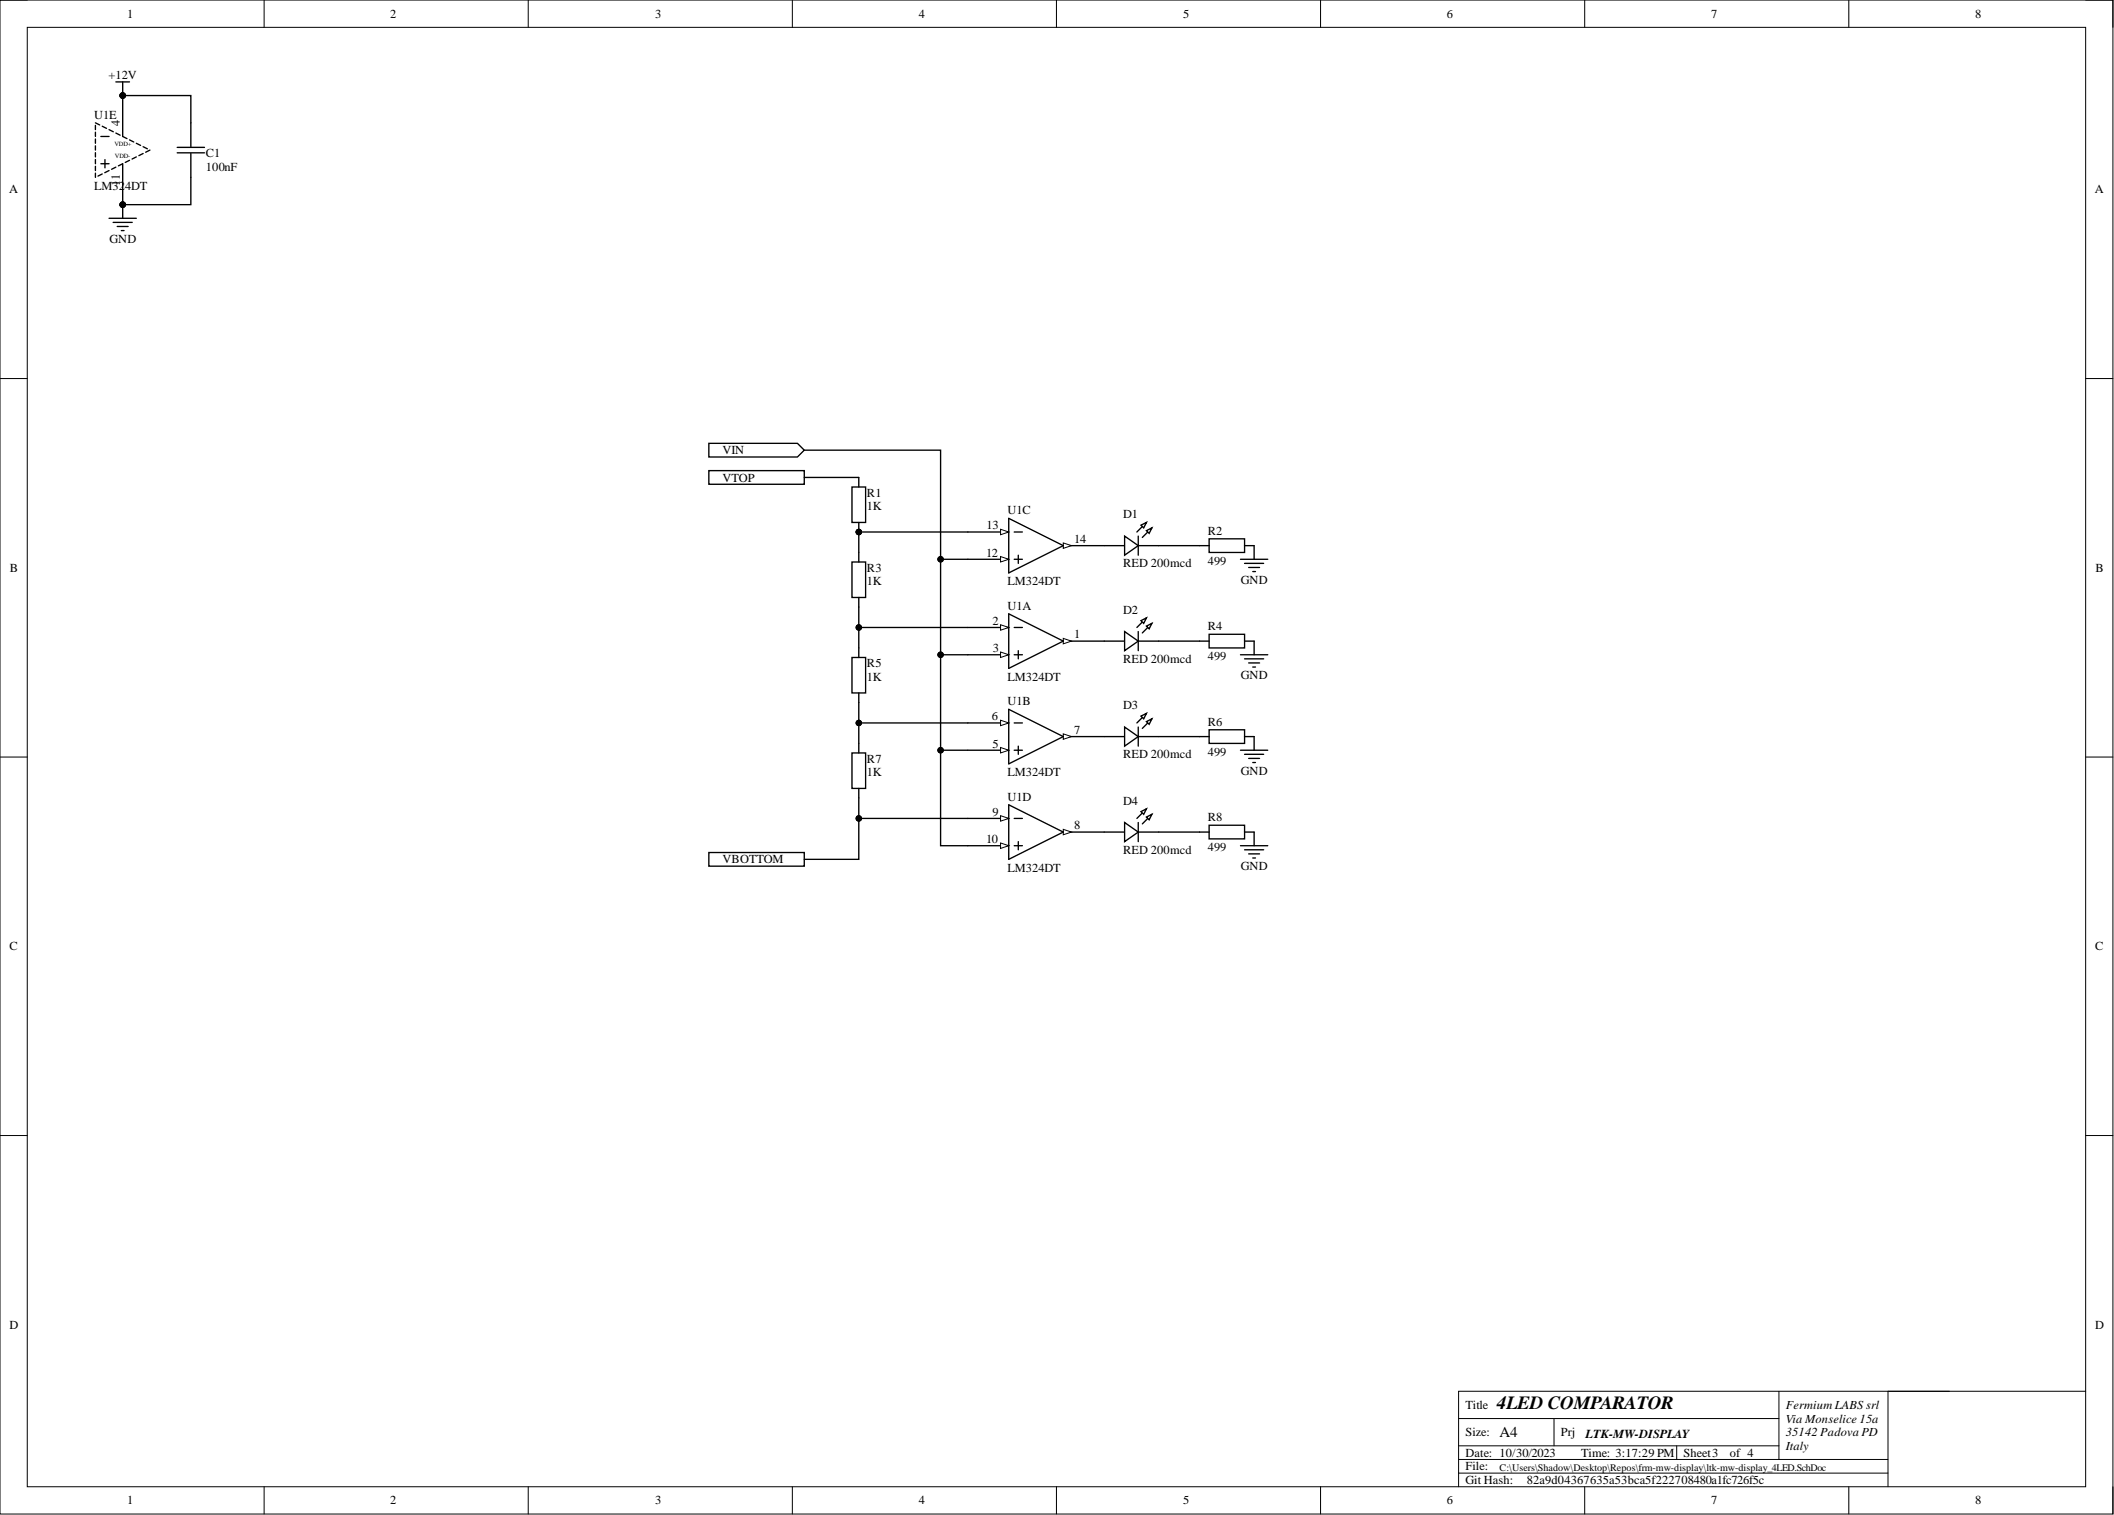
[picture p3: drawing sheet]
<svg xmlns="http://www.w3.org/2000/svg" width="393mm" height="282mm" viewBox="0 0 393 282" stroke-linecap="round" stroke-linejoin="round" font-family="sans-serif">
<defs><g id="words">
<text font-size="3.5" x="278.5" y="262.1">4LED COMPARATOR</text>
<text font-size="2.8" x="279" y="267.4">A4</text>
<g font-size="2.3">
<text x="23.7" y="3.3">1</text>
<text x="72.6" y="3.3">2</text>
<text x="121.9" y="3.3">3</text>
<text x="171" y="3.3">4</text>
<text x="220.2" y="3.3">5</text>
<text x="269.2" y="3.3">6</text>
<text x="318.4" y="3.3">7</text>
<text x="367.5" y="3.3">8</text>
<text x="20.2" y="14.7">+12V</text>
<text x="17.5" y="22.1">U1E</text>
<text x="22.3" y="23.4" transform="rotate(-90 22.3 23.4)">4</text>
<text x="38.3" y="29.2">C1</text>
<text x="1.7" y="36">A</text>
<text x="17.5" y="35.3">LM32</text>
<text x="22.3" y="34.5" transform="rotate(-90 22.3 34.5)">11</text>
<text x="23.3" y="35.3">4DT</text>
<text x="38.3" y="31.7">100nF</text>
<text x="389.8" y="36">A</text>
<text x="20.4" y="45.2">GND</text>
<text x="134.4" y="89.6">VTOP</text>
<text x="134.4" y="84.5">VIN</text>
<text x="161.3" y="92.4">R1</text>
<text x="161.3" y="94.9">1K</text>
<text x="187.4" y="95.7">U1C</text>
<text x="183.6" y="98.5">13</text>
<text x="199.9" y="101">14</text>
<text x="209" y="96.4">D1</text>
<text x="224.7" y="99.5">R2</text>
<text x="1.9" y="106.4">B</text>
<text x="161.3" y="106.3">R3</text>
<text x="183.5" y="103.5">12</text>
<text x="209" y="105.6">RED 200mcd</text>
<text x="224.7" y="105.1">499</text>
<text x="389.9" y="106.4">B</text>
<text x="161.3" y="108.9">1K</text>
<text x="187.4" y="113.4">U1A</text>
<text x="187.4" y="108.9">LM324DT</text>
<text x="230.9" y="108.6">GND</text>
<text x="184.7" y="116.2">2</text>
<text x="199.9" y="118.8">1</text>
<text x="209" y="114.2">D2</text>
<text x="224.7" y="117.3">R4</text>
<text x="161.3" y="124.1">R5</text>
<text x="184.7" y="121.3">3</text>
<text x="209" y="123.3">RED 200mcd</text>
<text x="224.7" y="122.8">499</text>
<text x="161.3" y="126.6">1K</text>
<text x="187.4" y="126.6">LM324DT</text>
<text x="187.4" y="131.2">U1B</text>
<text x="209" y="132">D3</text>
<text x="230.9" y="126.4">GND</text>
<text x="184.6" y="134">6</text>
<text x="199.9" y="136.5">7</text>
<text x="224.7" y="135">R6</text>
<text x="161.3" y="141.9">R7</text>
<text x="184.7" y="139.1">5</text>
<text x="209" y="141.1">RED 200mcd</text>
<text x="224.7" y="140.6">499</text>
<text x="161.3" y="144.4">1K</text>
<text x="187.4" y="144.4">LM324DT</text>
<text x="187.4" y="149">U1D</text>
<text x="209" y="149.7">D4</text>
<text x="230.9" y="144.1">GND</text>
<text x="184.7" y="151.8">9</text>
<text x="199.9" y="154.3">8</text>
<text x="224.7" y="152.8">R8</text>
<text x="134.4" y="160.6">VBOTTOM</text>
<text x="183.5" y="156.8">10</text>
<text x="209" y="158.9">RED 200mcd</text>
<text x="224.7" y="158.4">499</text>
<text x="230.9" y="161.9">GND</text>
<text x="187.4" y="162.2">LM324DT</text>
<text x="1.8" y="176.8">C</text>
<text x="389.8" y="176.8">C</text>
<text x="1.8" y="247.3">D</text>
<text x="389.8" y="247.3">D</text>
<text x="272.7" y="262.1">Title</text>
<text x="332.3" y="262.1">Fermium LABS srl</text>
<text x="272.7" y="267.2">Size:</text>
<text x="290.4" y="267.2">Prj</text>
<text x="295" y="267.5">LTK-MW-DISPLAY</text>
<text x="332.3" y="264.7">Via Monselice 15a</text>
<text x="332.3" y="267.2">35142 Padova PD</text>
<text x="332.3" y="269.8">Italy</text>
<text x="272.7" y="271">Date: 10/30/2023</text>
<text x="272.7" y="273.6">File:</text>
<text x="294.2" y="271">Time: 3:17:29 PM</text>
<text x="313.2" y="271">Sheet3</text>
<text x="321.9" y="271">of 4</text>
<text x="23.7" y="279.9">1</text>
<text x="72.6" y="279.9">2</text>
<text x="121.9" y="279.9">3</text>
<text x="171" y="279.9">4</text>
<text x="220.2" y="279.9">5</text>
<text x="269.2" y="279.9">6</text>
<text x="272.7" y="276.1">Git Hash:</text>
<text x="284.1" y="276.1">82a9d04367635a53bca5f222708480a1fc726f5c</text>
<text x="318.4" y="279.9">7</text>
<text x="367.5" y="279.9">8</text>
</g>
<text font-size="1.9" x="279" y="273.7">C:\Users\Shadow\Desktop\Repos\frm-mw-display\ltk-mw-display_4LED.SchDoc</text>
<g font-size="1.2">
<text x="21.3" y="27.2">VDD+</text>
<text x="21.4" y="29.4">VDD-</text>
</g>
</g></defs>
<g fill="none" stroke="#000" stroke-width=".19">
<path d="M0 0h393.1v281.7h-393.1zM0 0h5.1M5.1 5.1h383v271.5h-383zM49.1 0v5.1M98.3 0v5.1M147.4 0v5.1M196.6 0v5.1M245.7 0v5.1M294.9 0v5.1M344 0v5.1M388.1 0h5v5.1M0 70.4h5.1"/>
<path d="M388.1 70.4h5M0 140.9h5.1M388.1 140.9h5M0 211.3h5.1M388.1 211.3h5M331 258.9v12.6M351.3 258.9v17.7M388.1 258.9h-116.7v17.7M49.1 276.6v5.1M98.3 276.6v5.1M147.4 276.6v5.1M196.6 276.6v5.1"/>
<path d="M245.7 276.6v5.1M271.4 263.9h59.6M271.4 271.5h79.9M271.4 269h59.6M271.4 274.1h79.9M289.2 263.9v5.1M294.9 276.6v5.1M312 269v2.5M344 276.6v5.1M393.1 276.6v5.1"/>
</g>
<path d="M131.9 87.6h17.7v2.5h-17.7z" fill-rule="evenodd" fill="#fff"/>
<path d="M131.9 87.6h17.7v2.5h-17.7z" fill="none" stroke="#000" stroke-width=".25"/>
<path d="M131.9 158.6h17.7v2.6h-17.7z" fill-rule="evenodd" fill="#fff"/>
<path d="M131.9 158.6h17.7v2.6h-17.7z" fill="none" stroke="#000" stroke-width=".25"/>
<path d="M131.9 82.5h16.5l1.2 1.3-1.2 1.2h-16.5z" fill-rule="evenodd" fill="#fff"/>
<path d="M131.9 82.5h16.5l1.2 1.3-1.2 1.2h-16.5zM158.5 90.6h2.6v6.6h-2.6zM159.8 88.8v1.8M159.8 97.2v1.8M180.1 116.7h7.6" fill="none" stroke="#000" stroke-width=".25"/>
<circle cx="159.8" cy="99" r=".51" fill="#000"/>
<circle cx="159.8" cy="99" r=".51" fill="none" stroke="#000" stroke-width=".19"/>
<path d="M186.2 116.2l1.5 .5-1.5 .6z" fill="#fff"/>
<path d="M186.2 116.2l1.5 .5-1.5 .6z" fill="none" stroke="#000" stroke-width=".19"/>
<path d="M180.1 121.8h7.6" fill="none" stroke="#000" stroke-width=".25"/>
<path d="M186.2 121.3l1.5 .5-1.5 .5z" fill="#fff"/>
<path d="M186.2 121.3l1.5 .5-1.5 .5z" fill="none" stroke="#000" stroke-width=".19"/>
<path d="M197.8 119.3h7.7" fill="none" stroke="#000" stroke-width=".25"/>
<path d="M197.8 118.8l1.6 .5-1.6 .5z" fill="#fff"/>
<path d="M197.8 118.8l1.6 .5-1.6 .5z" fill="none" stroke="#000" stroke-width=".19"/>
<path d="M158.5 104.6h2.6v6.6h-2.6zM159.8 102.8v1.8M159.8 111.2v1.7M187.7 114.2l10.1 5.1-10.1 5.1zM188.7 116.7h1.5M180.1 134.5h7.6M188.7 121.8h1.5M189.5 121.1v1.5" fill="none" stroke="#000" stroke-width=".25"/>
<path d="M186.2 134l1.5 .5-1.5 .5z" fill="#fff"/>
<path d="M186.2 134l1.5 .5-1.5 .5z" fill="none" stroke="#000" stroke-width=".19"/>
<path d="M180.1 139.6h7.6" fill="none" stroke="#000" stroke-width=".25"/>
<path d="M186.2 139.1l1.5 .5-1.5 .5z" fill="#fff"/>
<path d="M186.2 139.1l1.5 .5-1.5 .5z" fill="none" stroke="#000" stroke-width=".19"/>
<path d="M197.8 137h7.7" fill="none" stroke="#000" stroke-width=".25"/>
<path d="M197.8 136.5l1.6 .5-1.6 .6z" fill="#fff"/>
<path d="M197.8 136.5l1.6 .5-1.6 .6z" fill="none" stroke="#000" stroke-width=".19"/>
<path d="M180.1 99h7.6M158.5 122.3h2.6v6.6h-2.6zM159.8 120.6v1.7M159.8 128.9v1.8M187.7 132l10.1 5-10.1 5.1zM188.7 134.5h1.5M188.7 139.6h1.5M189.5 138.8v1.5" fill="none" stroke="#000" stroke-width=".25"/>
<path d="M186.2 98.5l1.5 .5-1.5 .5z" fill="#fff"/>
<path d="M186.2 98.5l1.5 .5-1.5 .5z" fill="none" stroke="#000" stroke-width=".19"/>
<path d="M180.1 104.1h7.6" fill="none" stroke="#000" stroke-width=".25"/>
<path d="M186.2 103.5l1.5 .6-1.5 .5z" fill="#fff"/>
<path d="M186.2 103.5l1.5 .6-1.5 .5z" fill="none" stroke="#000" stroke-width=".19"/>
<path d="M197.8 101.5h7.7" fill="none" stroke="#000" stroke-width=".25"/>
<path d="M197.8 101l1.6 .5-1.6 .5z" fill="#fff"/>
<path d="M197.8 101l1.6 .5-1.6 .5z" fill="none" stroke="#000" stroke-width=".19"/>
<path d="M187.7 96.4l10.1 5.1-10.1 5.1zM188.7 99h1.5M188.7 104.1h1.5M189.5 103.3v1.5M159.8 138.3v1.8M158.5 140.1h2.6v6.6h-2.6zM159.8 146.7v1.8M180.1 152.3h7.6" fill="none" stroke="#000" stroke-width=".25"/>
<path d="M186.2 151.8l1.5 .5-1.5 .5z" fill="#fff"/>
<path d="M186.2 151.8l1.5 .5-1.5 .5z" fill="none" stroke="#000" stroke-width=".19"/>
<path d="M180.1 157.3h7.6" fill="none" stroke="#000" stroke-width=".25"/>
<path d="M186.2 156.8l1.5 .5-1.5 .6z" fill="#fff"/>
<path d="M186.2 156.8l1.5 .5-1.5 .6z" fill="none" stroke="#000" stroke-width=".19"/>
<path d="M197.8 154.8h7.7" fill="none" stroke="#000" stroke-width=".25"/>
<path d="M197.8 154.3l1.6 .5-1.6 .5z" fill="#fff"/>
<g fill="none" stroke="#000" stroke-width=".19">
<path d="M197.8 154.3l1.6 .5-1.6 .5z"/>
<circle cx="22.8" cy="17.8" r=".51"/>
<circle cx="22.8" cy="38.1" r=".51"/>
</g>
<g fill="none" stroke="#000" stroke-width=".25">
<path d="M21.6 15.2h2.5M22.8 15.2v10.2l.8 .4M17.8 22.9l.7 .3M17.8 23.3v.8M17.8 24.6v.8M17.8 25.9v.8M17.8 27.1v.8M17.8 28.4v.8M17.8 29.7v.8M17.8 30.9v.8M17.8 32.2v.8M18.8 25.4h1.5"/>
<path d="M18.8 30.5h1.5M19 23.5l.8 .4M19 32.4l-.8 .4M19.5 29.7v1.5M20.3 24.1l.8 .4M20.3 31.7l-.8 .4M21.6 24.8l.8 .4M21.6 31.1l-.8 .4M22 30.9l.8-.4v10.1M24.1 26l.8 .4M24.1 29.8l-.8 .4M25.4 26.7l.8 .4"/>
<path d="M25.4 29.2l-.8 .4M26.6 27.3l.8 .4M26.6 28.6l-.8 .4M27.9 27.9l-.8 .4M33 27.4h5M33 28.4h5M35.5 22.9v4.4M35.5 28.6v4.4M20.3 40.6h5.1M21.1 41.4h3.5M21.8 42.1h2M22.6 42.9h.5"/>
<path d="M205.5 101.5h3.8M211.8 101.5h3.8M187.7 149.7l10.1 5.1-10.1 5.1zM188.7 152.3h1.5M188.7 157.3h1.5M189.5 156.6v1.5"/>
</g>
<g fill="#000">
<circle cx="22.8" cy="17.8" r=".51"/>
<circle cx="22.8" cy="38.1" r=".51"/>
</g>
<path d="M209.3 99.7l2.5 1.8-2.5 1.8z" fill="#fff"/>
<path d="M209.3 99.7l2.5 1.8-2.5 1.8zM211.8 99.7v3.6M213.3 97.2l-1.8 1.8M214.3 98.2l-1.7 1.8" fill="none" stroke="#000" stroke-width=".25"/>
<path d="M213.3 98.7l1-.5-.5 1z" fill="#fff"/>
<path d="M213.3 98.7l1-.5-.5 1z" fill="none" stroke="#000" stroke-width=".25"/>
<path d="M212.3 97.7l1-.5-.5 1z" fill="#fff"/>
<path d="M212.3 97.7l1-.5-.5 1zM205.5 119.3h3.8M211.8 119.3h3.8" fill="none" stroke="#000" stroke-width=".25"/>
<path d="M209.3 117.5l2.5 1.8-2.5 1.8z" fill="#fff"/>
<path d="M209.3 117.5l2.5 1.8-2.5 1.8zM211.8 117.5v3.6M213.3 115l-1.8 1.7M214.3 116l-1.7 1.8" fill="none" stroke="#000" stroke-width=".25"/>
<path d="M213.3 116.5l1-.5-.5 1z" fill="#fff"/>
<path d="M213.3 116.5l1-.5-.5 1z" fill="none" stroke="#000" stroke-width=".25"/>
<path d="M212.3 115.5l1-.5-.5 1z" fill="#fff"/>
<path d="M212.3 115.5l1-.5-.5 1zM205.5 137h3.8M211.8 137h3.8" fill="none" stroke="#000" stroke-width=".25"/>
<path d="M209.3 135.3l2.5 1.7-2.5 1.8z" fill="#fff"/>
<path d="M209.3 135.3l2.5 1.7-2.5 1.8zM211.8 135.3v3.5M213.3 132.7l-1.8 1.8M214.3 133.7l-1.7 1.8" fill="none" stroke="#000" stroke-width=".25"/>
<path d="M213.3 134.3l1-.6-.5 1.1z" fill="#fff"/>
<path d="M213.3 134.3l1-.6-.5 1.1z" fill="none" stroke="#000" stroke-width=".25"/>
<path d="M212.3 133.2l1-.5-.5 1z" fill="#fff"/>
<path d="M212.3 133.2l1-.5-.5 1zM205.5 154.8h3.8M211.8 154.8h3.8" fill="none" stroke="#000" stroke-width=".25"/>
<path d="M209.3 153l2.5 1.8-2.5 1.8z" fill="#fff"/>
<path d="M209.3 153l2.5 1.8-2.5 1.8zM211.8 153v3.6M213.3 150.5l-1.8 1.8M214.3 151.5l-1.7 1.8" fill="none" stroke="#000" stroke-width=".25"/>
<path d="M213.3 152l1-.5-.5 1z" fill="#fff"/>
<path d="M213.3 152l1-.5-.5 1z" fill="none" stroke="#000" stroke-width=".25"/>
<path d="M212.3 151l1-.5-.5 1z" fill="#fff"/>
<g fill="none" stroke="#000" stroke-width=".25">
<path d="M22.8 17.8h12.7v5.1M35.5 33v5.1h-12.7M149.6 83.8h25.4v73.5h5.1M149.6 88.8h10.2M180.1 99h-20.3v3.8M159.8 112.9v3.8M175 104.1h5.1M180.1 116.7h-20.3v3.9M215.6 101.5h9.4M215.6 119.3h9.4M225 100.2h6.6v2.6h-6.6zM225 118h6.6v2.6h-6.6z"/>
<path d="M230.8 104.1h5.1M231.6 101.5h1.8v2.6M231.6 104.8h3.5M231.6 119.3h1.8v2.5M232.3 105.6h2.1M233.1 106.3h.5M159.8 130.7v3.8M175 121.8h5.1M175 139.6h5.1M180.1 134.5h-20.3v3.8M215.6 137h9.4M225 135.8h6.6v2.5h-6.6z"/>
<path d="M230.8 121.8h5.1M230.8 139.6h5.1M231.6 137h1.8v2.6M231.6 122.6h3.5M232.3 123.3h2.1M233.1 124.1h.5M159.8 148.5v3.8M180.1 152.3h-20.3v7.6h-10.2M212.3 151l1-.5-.5 1zM215.6 154.8h9.4M225 153.5h6.6v2.6h-6.6zM230.8 157.3h5.1"/>
<path d="M231.6 154.8h1.8v2.5M231.6 140.3h3.5M231.6 158.1h3.5M232.3 141.1h2.1M232.3 158.9h2.1M233.1 141.9h.5M233.1 159.6h.5"/>
</g>
<g fill="#000">
<circle cx="22.8" cy="17.8" r=".51"/>
<circle cx="22.8" cy="38.1" r=".51"/>
<circle cx="159.8" cy="99" r=".51"/>
<circle cx="159.8" cy="116.7" r=".51"/>
<circle cx="175" cy="104.1" r=".51"/>
<circle cx="159.8" cy="134.5" r=".51"/>
<circle cx="175" cy="121.8" r=".51"/>
<circle cx="175" cy="139.6" r=".51"/>
<circle cx="159.8" cy="152.3" r=".51"/>
</g>
<g fill="none" stroke="#000" stroke-width=".19">
<circle cx="22.8" cy="17.8" r=".51"/>
<circle cx="22.8" cy="38.1" r=".51"/>
<circle cx="159.8" cy="99" r=".51"/>
<circle cx="159.8" cy="116.7" r=".51"/>
<circle cx="175" cy="104.1" r=".51"/>
<circle cx="159.8" cy="134.5" r=".51"/>
<circle cx="175" cy="121.8" r=".51"/>
<circle cx="175" cy="139.6" r=".51"/>
<circle cx="159.8" cy="152.3" r=".51"/>
</g>
<use href="#words"/>
</svg>
